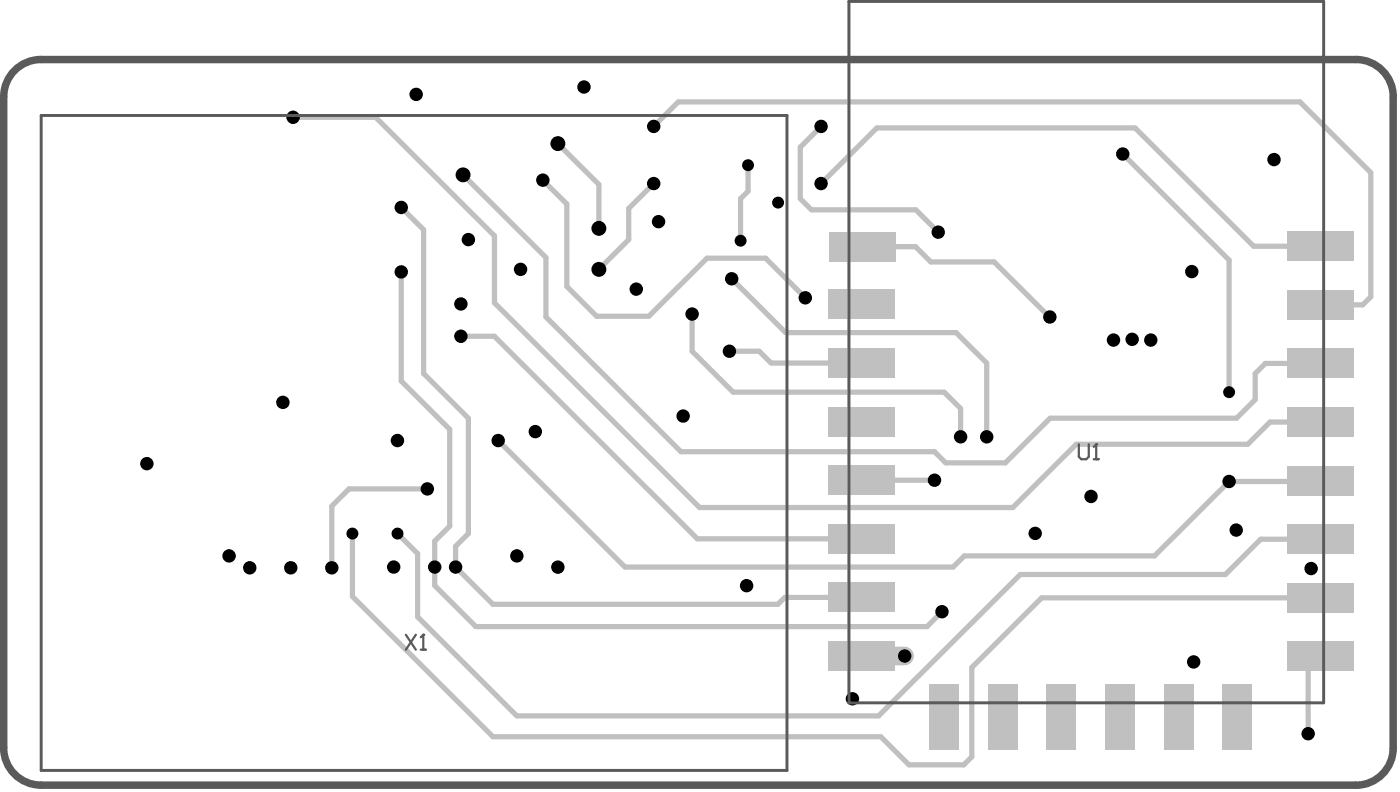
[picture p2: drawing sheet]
<svg xmlns="http://www.w3.org/2000/svg" width="158mm" height="90mm" viewBox="0 0 158 90" stroke-linecap="round" stroke-linejoin="round" font-family="sans-serif">
<path d="M4.6 6.7a4.2 4.2 0 0 0-4.2 4.2v73.7a4.2 4.2 0 0 0 4.2 4.2h148.8a4.2 4.2 0 0 0 4.2-4.2v-73.7a4.2 4.2 0 0 0-4.2-4.2M4.6 6.7h148.8" fill="none" stroke="#5a5a5a" stroke-width=".84"/>
<g fill="#c0c0c0">
<path d="M93.8 72.6h7.4v3.3h-7.4z" fill-rule="evenodd"/>
<path d="M93.8 65.9h7.4v3.3h-7.4z" fill-rule="evenodd"/>
<path d="M93.8 59.3h7.4v3.3h-7.4z" fill-rule="evenodd"/>
<path d="M93.8 52.7h7.4v3.3h-7.4z" fill-rule="evenodd"/>
<path d="M93.8 46h7.4v3.4h-7.4z" fill-rule="evenodd"/>
<path d="M93.8 39.4h7.4v3.3h-7.4z" fill-rule="evenodd"/>
<path d="M93.8 32.8h7.4v3.3h-7.4z" fill-rule="evenodd"/>
<path d="M93.8 26.3h7.5v3.3h-7.5z" fill-rule="evenodd"/>
<path d="M145.7 72.6h7.4v3.3h-7.4z" fill-rule="evenodd"/>
<path d="M145.7 66h7.4v3.3h-7.4z" fill-rule="evenodd"/>
<path d="M145.7 59.4h7.4v3.3h-7.4z" fill-rule="evenodd"/>
<path d="M145.7 52.7h7.4v3.3h-7.4z" fill-rule="evenodd"/>
<path d="M145.7 46.1h7.4v3.3h-7.4z" fill-rule="evenodd"/>
<path d="M145.7 39.5h7.4v3.3h-7.4z" fill-rule="evenodd"/>
<path d="M145.7 32.8h7.4v3.3h-7.4z" fill-rule="evenodd"/>
<path d="M145.7 26.2h7.4v3.3h-7.4z" fill-rule="evenodd"/>
<path d="M105.1 77.4h3.3v7.4h-3.3z" fill-rule="evenodd"/>
<path d="M111.8 77.4h3.3v7.4h-3.3z" fill-rule="evenodd"/>
<path d="M118.4 77.4h3.3v7.4h-3.3z" fill-rule="evenodd"/>
<path d="M125.1 77.4h3.3v7.4h-3.3z" fill-rule="evenodd"/>
<path d="M131.7 77.4h3.3v7.4h-3.3z" fill-rule="evenodd"/>
<path d="M138.3 77.4h3.4v7.4h-3.4z" fill-rule="evenodd"/>
</g>
<g fill="none" stroke="#c0c0c0" stroke-width=".59">
<path d="M33.2 13.3h9.3l13.4 13.4v7.6l23.3 23.1h35.4l7.2-7.1h19.4l2.5-2.6h5.7M52.4 19.8l9.4 9.3v6.8l15.2 15.2h28.7l1.3 1.3h6.7l5.1-5.1h21.1l2.1-2.1v-2.9l1.2-1.2h6.2M63.1 16.2l4.7 4.7v4.9M74 14.3l2.7-2.8h70.4l8 8v14.1l-.9 .9h-4.8M84.6 18.7v2.9l-.8 .9v4.7M92.9 14.3l-2.4 2.4v5.8l1.3 1.2h11.8l2.6 2.6M127 17.4l12.1 12v15M45.4 30.8v12.3l5.5 5.5v10.9l-1.7 1.7v5.1l4.6 4.6h51.1l1.7-1.7M45.4 23.5l2.5 2.5v16.3l5.1 5v13.1l-1.5 1.4v2.4l4.3 4.2h32.2l.8-.8h8.7M52.1 38h3.8l23 23h18.6M61.1 20.1l3 3v9.3l3.4 3.4h5.9l6.6-6.6h6.6l4.5 4.5M74 20.8l-2.9 2.8v3.5l-3.3 3.4"/>
<path d="M78.3 35.5v4.2l4.6 4.7h23.9l1.9 1.8v3.2M82.5 39.7h3.4l1.3 1.4h10.3M82.8 31.5l6.1 6.1h19.3l3.4 3.5v8.3M92.9 20.8l6.3-6.3h29.2l13.4 13.4h7.6M97.6 27.9h6l1.7 1.7h7.2l6.3 6.3M48.4 55.3h-8.9l-2 2v6.9M56.4 49.8l14.3 14.4h37.1l1.3-1.3h21.5l8.5-8.4h10.2l.1-.1M97.5 54.3h8.2M39.9 60.4v7.1l15.9 15.9h43.9l3.1 3.1h6.2l1-.9v-10.1l7.9-7.9h31.5M45 60.4l2.3 2.2v7.2l11.2 11.2h40.9l16-16h23.2l4-4h6.8M149.4 74.3l-1.4 1.4v7.3"/>
</g>
<path d="M97.5 74.2h4.9" fill="none" stroke="#c0c0c0" stroke-width="2.1"/>
<g fill="#000">
<circle cx="33.2" cy="13.3" r=".76"/>
<circle cx="47.1" cy="10.7" r=".76"/>
<circle cx="52.4" cy="19.8" r=".84"/>
<circle cx="63.1" cy="16.2" r=".84"/>
<circle cx="66.1" cy="9.8" r=".76"/>
<circle cx="74" cy="14.3" r=".76"/>
<circle cx="84.6" cy="18.7" r=".67"/>
<circle cx="92.9" cy="14.3" r=".76"/>
<circle cx="127" cy="17.4" r=".76"/>
<circle cx="144.1" cy="18.1" r=".76"/>
<circle cx="45.4" cy="30.8" r=".76"/>
<circle cx="45.4" cy="23.5" r=".76"/>
<circle cx="52.1" cy="38" r=".76"/>
<circle cx="52.1" cy="34.4" r=".76"/>
<circle cx="53" cy="27.1" r=".76"/>
<circle cx="58.9" cy="30.5" r=".76"/>
<circle cx="61.4" cy="20.4" r=".76"/>
<circle cx="67.8" cy="25.8" r=".84"/>
<circle cx="67.8" cy="30.5" r=".84"/>
<circle cx="72" cy="32.7" r=".76"/>
<circle cx="74" cy="20.8" r=".76"/>
<circle cx="74.5" cy="25.1" r=".76"/>
<circle cx="78.3" cy="35.5" r=".76"/>
<circle cx="82.5" cy="39.7" r=".76"/>
<circle cx="82.8" cy="31.5" r=".76"/>
<circle cx="83.8" cy="27.2" r=".67"/>
<circle cx="88" cy="22.9" r=".67"/>
<circle cx="91.1" cy="33.7" r=".76"/>
<circle cx="92.9" cy="20.8" r=".76"/>
<circle cx="106.2" cy="26.3" r=".76"/>
<circle cx="118.8" cy="35.9" r=".76"/>
<circle cx="126" cy="38.5" r=".76"/>
<circle cx="128.1" cy="38.4" r=".76"/>
<circle cx="130.2" cy="38.5" r=".76"/>
<circle cx="134.8" cy="30.7" r=".76"/>
<circle cx="16.6" cy="52.5" r=".76"/>
<circle cx="32" cy="45.5" r=".76"/>
<circle cx="45" cy="49.8" r=".76"/>
<circle cx="48.4" cy="55.3" r=".76"/>
<circle cx="56.4" cy="49.8" r=".76"/>
<circle cx="60.6" cy="48.8" r=".76"/>
<circle cx="77.3" cy="47.1" r=".76"/>
<circle cx="105.7" cy="54.3" r=".76"/>
<circle cx="108.7" cy="49.4" r=".76"/>
<circle cx="111.6" cy="49.4" r=".76"/>
<circle cx="123.4" cy="56.2" r=".76"/>
<circle cx="139.1" cy="44.4" r=".67"/>
<circle cx="139.1" cy="54.5" r=".76"/>
<circle cx="139.9" cy="60" r=".76"/>
<circle cx="25.9" cy="62.9" r=".76"/>
<circle cx="28.3" cy="64.2" r=".76"/>
<circle cx="32.9" cy="64.2" r=".76"/>
<circle cx="37.5" cy="64.2" r=".76"/>
<circle cx="39.9" cy="60.4" r=".67"/>
<circle cx="44.5" cy="64.2" r=".76"/>
<circle cx="45" cy="60.4" r=".67"/>
<circle cx="49.2" cy="64.2" r=".76"/>
<circle cx="51.5" cy="64.2" r=".76"/>
<circle cx="58.5" cy="62.9" r=".76"/>
<circle cx="63.1" cy="64.2" r=".76"/>
<circle cx="84.5" cy="66.3" r=".76"/>
<circle cx="96.4" cy="79.1" r=".76"/>
<circle cx="102.4" cy="74.2" r=".76"/>
<circle cx="106.6" cy="69.2" r=".76"/>
<circle cx="117.1" cy="60.3" r=".76"/>
<circle cx="135.1" cy="74.9" r=".76"/>
<circle cx="147.9" cy="74.3" r=".67"/>
<circle cx="148.3" cy="64.3" r=".76"/>
<circle cx="148" cy="83" r=".76"/>
</g>
<g fill="#c0c0c0">
<path d="M93.8 72.6h7.4v3.3h-7.4z" fill-rule="evenodd"/>
<path d="M93.8 65.9h7.4v3.3h-7.4z" fill-rule="evenodd"/>
<path d="M93.8 59.3h7.4v3.3h-7.4z" fill-rule="evenodd"/>
<path d="M93.8 52.7h7.4v3.3h-7.4z" fill-rule="evenodd"/>
<path d="M93.8 46h7.4v3.4h-7.4z" fill-rule="evenodd"/>
<path d="M93.8 39.4h7.4v3.3h-7.4z" fill-rule="evenodd"/>
<path d="M93.8 32.8h7.4v3.3h-7.4z" fill-rule="evenodd"/>
<path d="M93.8 26.3h7.5v3.3h-7.5z" fill-rule="evenodd"/>
<path d="M145.7 72.6h7.4v3.3h-7.4z" fill-rule="evenodd"/>
<path d="M145.7 66h7.4v3.3h-7.4z" fill-rule="evenodd"/>
<path d="M145.7 59.4h7.4v3.3h-7.4z" fill-rule="evenodd"/>
<path d="M145.7 52.7h7.4v3.3h-7.4z" fill-rule="evenodd"/>
<path d="M145.7 46.1h7.4v3.3h-7.4z" fill-rule="evenodd"/>
<path d="M145.7 39.5h7.4v3.3h-7.4z" fill-rule="evenodd"/>
<path d="M145.7 32.8h7.4v3.3h-7.4z" fill-rule="evenodd"/>
<path d="M145.7 26.2h7.4v3.3h-7.4z" fill-rule="evenodd"/>
<path d="M105.1 77.4h3.3v7.4h-3.3z" fill-rule="evenodd"/>
<path d="M111.8 77.4h3.3v7.4h-3.3z" fill-rule="evenodd"/>
<path d="M118.4 77.4h3.3v7.4h-3.3z" fill-rule="evenodd"/>
<path d="M125.1 77.4h3.3v7.4h-3.3z" fill-rule="evenodd"/>
<path d="M131.7 77.4h3.3v7.4h-3.3z" fill-rule="evenodd"/>
<path d="M138.3 77.4h3.4v7.4h-3.4z" fill-rule="evenodd"/>
</g>
<path d="M4.7 13.1h84.3v74.1h-84.3z" fill="none" stroke="#5a5a5a" stroke-width=".33"/>
<path d="M96 .2h53.8v79.3h-53.8z" fill="none" stroke="#5a5a5a" stroke-width=".34"/>
<path d="M122.1 50.3v1.4l.2 .3h.6l.3-.3v-1.4M123.7 52h.6M124 50.3h.1M124 50.3v1.7M124 50.3l-.3 .3M45.9 71.8l1.1 1.7M47 71.8l-1.1 1.7M47.6 73.5h.6M47.9 71.8h.1M47.9 71.8v1.7M47.9 71.8l-.3 .3" fill="none" stroke="#5a5a5a" stroke-width=".25"/>
</svg>
